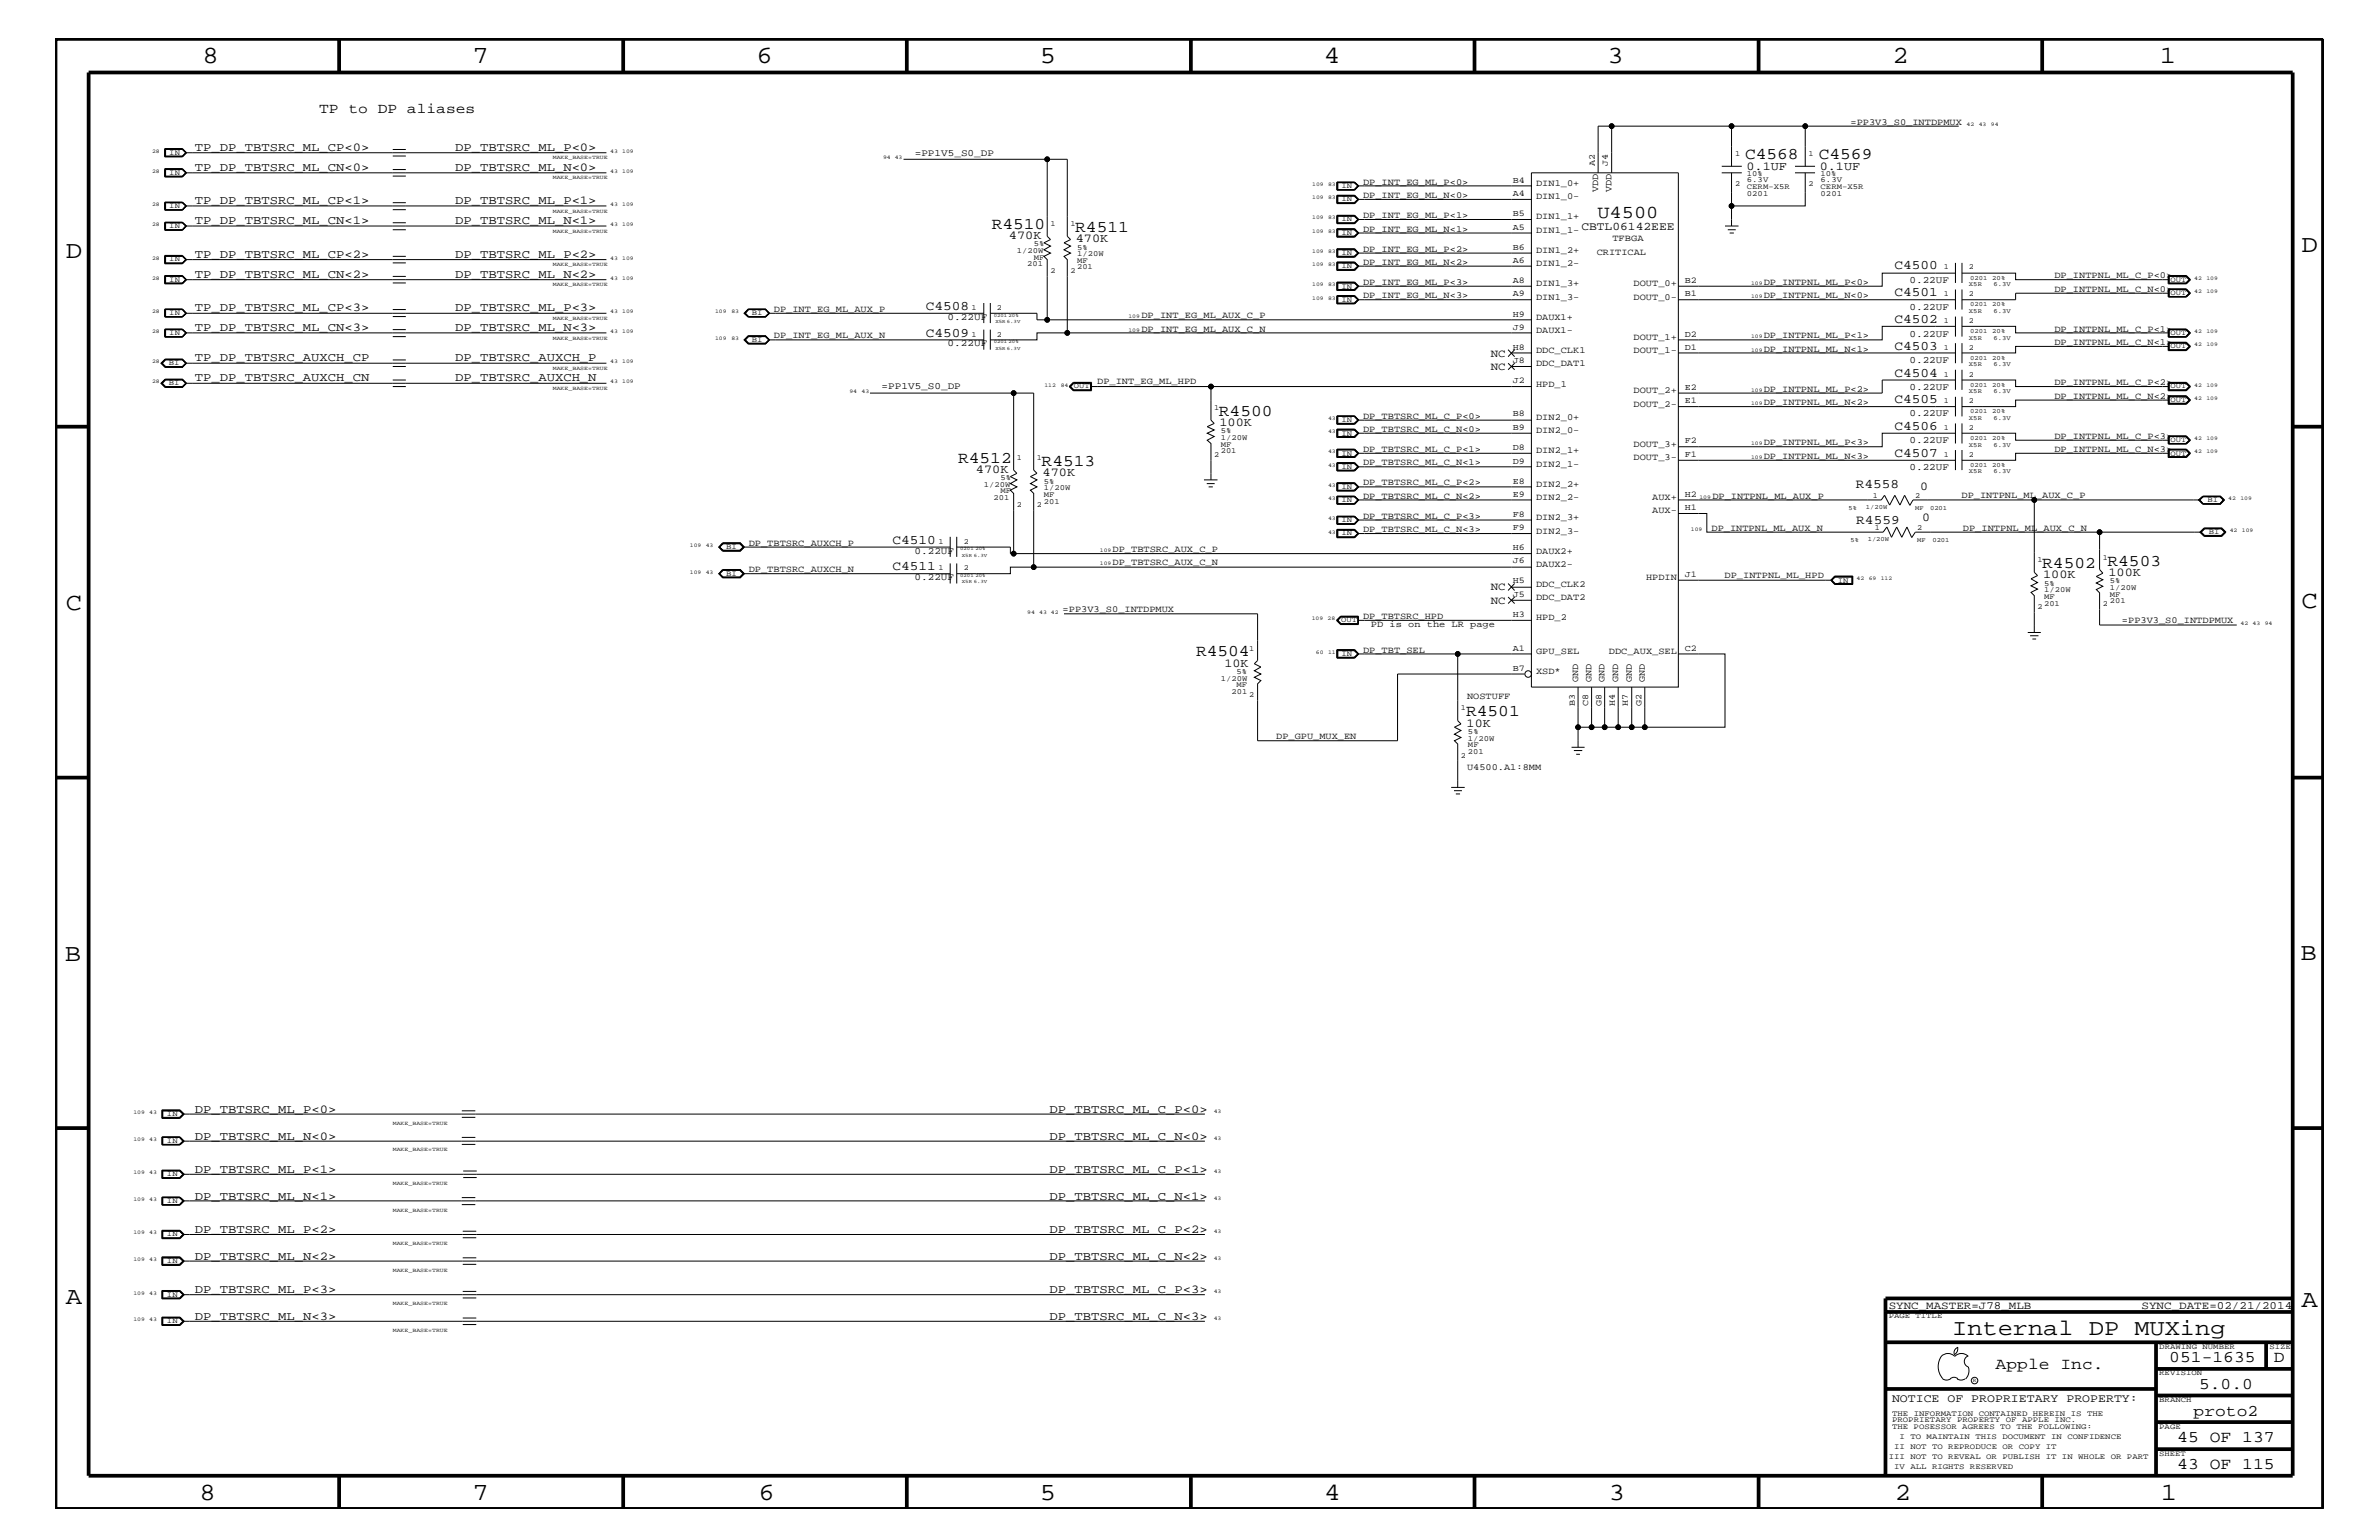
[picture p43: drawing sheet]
<svg xmlns="http://www.w3.org/2000/svg" width="432mm" height="279mm" viewBox="0 0 432 279" stroke-linecap="round" stroke-linejoin="round" font-family="sans-serif">
<defs><g id="words">
<g font-size="4.5">
<text x="36.7" y="11.5">8</text>
<text x="85.8" y="11.5">7</text>
<text x="137.3" y="11.5">6</text>
<text x="188.7" y="11.5">5</text>
<text x="240.3" y="11.5">4</text>
<text x="291.8" y="11.5">3</text>
<text x="343.5" y="11.5">2</text>
<text x="392" y="11.5">1</text>
<text x="11.9" y="46.8">D</text>
<text x="417.7" y="45.7">D</text>
<text x="11.9" y="110.6">C</text>
<text x="417.7" y="110.3">C</text>
<text x="11.8" y="174.3">B</text>
<text x="417.6" y="174.2">B</text>
<text x="11.9" y="236.7">A</text>
<text x="417.7" y="237.1">A</text>
<text x="36.2" y="272.1">8</text>
<text x="85.8" y="272.1">7</text>
<text x="137.7" y="272.1">6</text>
<text x="188.7" y="272.1">5</text>
<text x="240.4" y="272.1">4</text>
<text x="292" y="272.1">3</text>
<text x="343.9" y="272.1">2</text>
<text x="392.2" y="272.1">1</text>
</g>
<text font-size="4.1" x="354.3" y="242.3">Internal DP MUXing</text>
<text font-size="3.3" x="289.9" y="39.6">U4500</text>
<g font-size="3">
<text x="316.7" y="28.9">C4568</text>
<text x="330.1" y="28.9">C4569</text>
<text x="180" y="41.5">R4510</text>
<text x="195.2" y="42.1">R4511</text>
<text x="221.2" y="75.5">R4500</text>
<text x="173.9" y="83.9">R4512</text>
<text x="189.1" y="84.5">R4513</text>
<text x="370.7" y="103.1">R4502</text>
<text x="382.5" y="102.6">R4503</text>
<text x="217.1" y="119.1">R4504</text>
<text x="266.1" y="130">R4501</text>
<text x="362.2" y="248.4">Apple Inc.</text>
<text x="393.7" y="247.1">051-1635</text>
<text x="399.2" y="252">5.0.0</text>
<text x="412.7" y="247.1">D</text>
<text x="398.1" y="256.8">proto2</text>
<text x="395.2" y="261.6">45 OF 137</text>
<text x="395.2" y="266.6">43 OF 115</text>
</g>
<text font-size="2.6" x="57.9" y="20.4">TP to DP aliases</text>
<g font-size="2.4">
<text x="343.9" y="48.9">C4500</text>
<text x="343.9" y="53.8">C4501</text>
<text x="168" y="56.2">C4508</text>
<text x="343.9" y="58.6">C4502</text>
<text x="168" y="61.1">C4509</text>
<text x="343.9" y="63.4">C4503</text>
<text x="343.9" y="68.4">C4504</text>
<text x="343.9" y="73.2">C4505</text>
<text x="343.9" y="78">C4506</text>
<text x="343.9" y="82.8">C4507</text>
<text x="336.8" y="88.6">R4558</text>
<text x="336.9" y="95.1">R4559</text>
<text x="162" y="98.7">C4510</text>
<text x="162" y="103.5">C4511</text>
</g>
<g font-size="2.2">
<text x="35.4" y="27.4">TP_DP_TBTSRC_ML_CP&lt;0&gt;</text>
<text x="82.6" y="27.4">DP_TBTSRC_ML_P&lt;0&gt;</text>
<text x="35.4" y="31">TP_DP_TBTSRC_ML_CN&lt;0&gt;</text>
<text x="82.6" y="31">DP_TBTSRC_ML_N&lt;0&gt;</text>
<text x="317" y="30.8">0.1UF</text>
<text x="330.3" y="30.8">0.1UF</text>
<text x="35.4" y="40.7">TP_DP_TBTSRC_ML_CN&lt;1&gt;</text>
<text x="35.4" y="37">TP_DP_TBTSRC_ML_CP&lt;1&gt;</text>
<text x="82.6" y="37">DP_TBTSRC_ML_P&lt;1&gt;</text>
<text x="82.6" y="40.7">DP_TBTSRC_ML_N&lt;1&gt;</text>
<text x="35.4" y="46.8">TP_DP_TBTSRC_ML_CP&lt;2&gt;</text>
<text x="82.6" y="46.8">DP_TBTSRC_ML_P&lt;2&gt;</text>
<text x="183.1" y="43.4">470K</text>
<text x="195.2" y="44">470K</text>
<text x="35.4" y="50.4">TP_DP_TBTSRC_ML_CN&lt;2&gt;</text>
<text x="82.6" y="50.4">DP_TBTSRC_ML_N&lt;2&gt;</text>
<text x="35.4" y="56.4">TP_DP_TBTSRC_ML_CP&lt;3&gt;</text>
<text x="82.6" y="56.4">DP_TBTSRC_ML_P&lt;3&gt;</text>
<text x="35.4" y="60.1">TP_DP_TBTSRC_ML_CN&lt;3&gt;</text>
<text x="35.4" y="65.6">TP_DP_TBTSRC_AUXCH_CP</text>
<text x="82.6" y="60.1">DP_TBTSRC_ML_N&lt;3&gt;</text>
<text x="82.6" y="65.6">DP_TBTSRC_AUXCH_P</text>
<text x="35.4" y="69.2">TP_DP_TBTSRC_AUXCH_CN</text>
<text x="82.6" y="69.2">DP_TBTSRC_AUXCH_N</text>
<text x="221.3" y="77.3">100K</text>
<text x="177.1" y="85.8">470K</text>
<text x="189.2" y="86.4">470K</text>
<text x="348.5" y="88.8">0</text>
<text x="348.9" y="94.6">0</text>
<text x="370.8" y="104.9">100K</text>
<text x="382.7" y="104.4">100K</text>
<text x="222.2" y="120.9">10K</text>
<text x="266.2" y="131.9">10K</text>
<text x="35.4" y="201.9">DP_TBTSRC_ML_P&lt;0&gt;</text>
<text x="190.5" y="201.9">DP_TBTSRC_ML_C_P&lt;0&gt;</text>
<text x="35.4" y="206.8">DP_TBTSRC_ML_N&lt;0&gt;</text>
<text x="190.5" y="206.8">DP_TBTSRC_ML_C_N&lt;0&gt;</text>
<text x="35.4" y="212.8">DP_TBTSRC_ML_P&lt;1&gt;</text>
<text x="190.5" y="212.8">DP_TBTSRC_ML_C_P&lt;1&gt;</text>
<text x="35.4" y="217.7">DP_TBTSRC_ML_N&lt;1&gt;</text>
<text x="190.5" y="217.7">DP_TBTSRC_ML_C_N&lt;1&gt;</text>
<text x="35.4" y="223.7">DP_TBTSRC_ML_P&lt;2&gt;</text>
<text x="190.5" y="223.7">DP_TBTSRC_ML_C_P&lt;2&gt;</text>
<text x="35.4" y="228.5">DP_TBTSRC_ML_N&lt;2&gt;</text>
<text x="190.5" y="228.5">DP_TBTSRC_ML_C_N&lt;2&gt;</text>
<text x="35.4" y="239.5">DP_TBTSRC_ML_N&lt;3&gt;</text>
<text x="35.4" y="234.6">DP_TBTSRC_ML_P&lt;3&gt;</text>
<text x="190.5" y="239.5">DP_TBTSRC_ML_C_N&lt;3&gt;</text>
<text x="190.5" y="234.6">DP_TBTSRC_ML_C_P&lt;3&gt;</text>
</g>
<g font-size="2.1">
<text x="287" y="41.7">CBTL06142EEE</text>
<text x="343.4" y="254.4">NOTICE OF PROPRIETARY PROPERTY:</text>
</g>
<g font-size="2">
<text x="270.6" y="64.7">NC</text>
<text x="270.6" y="67.1">NC</text>
<text x="270.6" y="107.1">NC</text>
<text x="270.6" y="109.5">NC</text>
<text x="342.8" y="237.4">SYNC_MASTER=J78_MLB</text>
<text x="388.7" y="237.4">SYNC_DATE=02/21/2014</text>
</g>
<g font-size="1.8">
<text x="166" y="28.2">=PP1V5_S0_DP</text>
<text x="346.6" y="51.3">0.22UF</text>
<text x="172" y="58">0.22UF</text>
<text x="346.6" y="56.2">0.22UF</text>
<text x="172" y="62.9">0.22UF</text>
<text x="346.6" y="61.1">0.22UF</text>
<text x="346.6" y="65.9">0.22UF</text>
<text x="160" y="70.6">=PP1V5_S0_DP</text>
<text x="346.6" y="70.7">0.22UF</text>
<text x="346.6" y="75.6">0.22UF</text>
<text x="346.6" y="80.5">0.22UF</text>
<text x="346.6" y="85.3">0.22UF</text>
<text x="166" y="100.4">0.22UF</text>
<text x="166" y="105.3">0.22UF</text>
</g>
<g font-size="1.7">
<text x="335.9" y="22.6">=PP3V3_S0_INTDPMUX</text>
<text x="247.4" y="35.9">DP_INT_EG_ML_N&lt;0&gt;</text>
<text x="247.4" y="33.6">DP_INT_EG_ML_P&lt;0&gt;</text>
<text x="278.8" y="33.7">DIN1_0+</text>
<text x="290.1" y="34.9" transform="rotate(-90 290.1 34.9)">VDD</text>
<text x="292.5" y="34.9" transform="rotate(-90 292.5 34.9)">VDD</text>
<text x="247.4" y="39.6">DP_INT_EG_ML_P&lt;1&gt;</text>
<text x="278.8" y="39.8">DIN1_1+</text>
<text x="278.8" y="36.2">DIN1_0-</text>
<text x="247.4" y="45.7">DP_INT_EG_ML_P&lt;2&gt;</text>
<text x="247.4" y="42">DP_INT_EG_ML_N&lt;1&gt;</text>
<text x="278.8" y="45.9">DIN1_2+</text>
<text x="278.8" y="42.3">DIN1_1-</text>
<text x="289.8" y="46.3">CRITICAL</text>
<text x="292.7" y="43.8">TFBGA</text>
<text x="247.4" y="51.7">DP_INT_EG_ML_P&lt;3&gt;</text>
<text x="247.4" y="48">DP_INT_EG_ML_N&lt;2&gt;</text>
<text x="278.8" y="51.9">DIN1_3+</text>
<text x="278.8" y="48.3">DIN1_2-</text>
<text x="296.5" y="51.9">DOUT_0+</text>
<text x="320.1" y="51.7">DP_INTPNL_ML_P&lt;0&gt;</text>
<text x="372.9" y="50.5">DP_INTPNL_ML_C_P&lt;0&gt;</text>
<text x="372.9" y="52.9">DP_INTPNL_ML_C_N&lt;0&gt;</text>
<text x="140.5" y="56.6">DP_INT_EG_ML_AUX_P</text>
<text x="207.2" y="57.8">DP_INT_EG_ML_AUX_C_P</text>
<text x="247.4" y="54.1">DP_INT_EG_ML_N&lt;3&gt;</text>
<text x="278.8" y="54.4">DIN1_3-</text>
<text x="278.8" y="58">DAUX1+</text>
<text x="296.5" y="54.4">DOUT_0-</text>
<text x="320.1" y="54.1">DP_INTPNL_ML_N&lt;0&gt;</text>
<text x="140.5" y="61.4">DP_INT_EG_ML_AUX_N</text>
<text x="207.2" y="60.2">DP_INT_EG_ML_AUX_C_N</text>
<text x="278.8" y="60.4">DAUX1-</text>
<text x="278.8" y="64">DDC_CLK1</text>
<text x="296.5" y="61.7">DOUT_1+</text>
<text x="296.5" y="64">DOUT_1-</text>
<text x="320.1" y="61.4">DP_INTPNL_ML_P&lt;1&gt;</text>
<text x="320.1" y="63.9">DP_INTPNL_ML_N&lt;1&gt;</text>
<text x="372.9" y="62.6">DP_INTPNL_ML_C_N&lt;1&gt;</text>
<text x="372.9" y="60.2">DP_INTPNL_ML_C_P&lt;1&gt;</text>
<text x="199.1" y="69.6">DP_INT_EG_ML_HPD</text>
<text x="278.8" y="66.5">DDC_DAT1</text>
<text x="278.8" y="70.1">HPD_1</text>
<text x="296.5" y="71.3">DOUT_2+</text>
<text x="320.1" y="71.1">DP_INTPNL_ML_P&lt;2&gt;</text>
<text x="372.9" y="69.9">DP_INTPNL_ML_C_P&lt;2&gt;</text>
<text x="247.4" y="76">DP_TBTSRC_ML_C_P&lt;0&gt;</text>
<text x="278.8" y="76.2">DIN2_0+</text>
<text x="296.5" y="73.8">DOUT_2-</text>
<text x="320.1" y="73.5">DP_INTPNL_ML_N&lt;2&gt;</text>
<text x="372.9" y="72.3">DP_INTPNL_ML_C_N&lt;2&gt;</text>
<text x="247.4" y="78.3">DP_TBTSRC_ML_C_N&lt;0&gt;</text>
<text x="247.4" y="82">DP_TBTSRC_ML_C_P&lt;1&gt;</text>
<text x="278.8" y="78.6">DIN2_0-</text>
<text x="278.8" y="82.2">DIN2_1+</text>
<text x="296.5" y="83.5">DOUT_3-</text>
<text x="296.5" y="81.1">DOUT_3+</text>
<text x="320.1" y="83.3">DP_INTPNL_ML_N&lt;3&gt;</text>
<text x="320.1" y="80.8">DP_INTPNL_ML_P&lt;3&gt;</text>
<text x="372.9" y="82">DP_INTPNL_ML_C_N&lt;3&gt;</text>
<text x="372.9" y="79.6">DP_INTPNL_ML_C_P&lt;3&gt;</text>
<text x="247.4" y="84.4">DP_TBTSRC_ML_C_N&lt;1&gt;</text>
<text x="247.4" y="88.1">DP_TBTSRC_ML_C_P&lt;2&gt;</text>
<text x="278.8" y="88.3">DIN2_2+</text>
<text x="278.8" y="84.7">DIN2_1-</text>
<text x="247.4" y="94.2">DP_TBTSRC_ML_C_P&lt;3&gt;</text>
<text x="247.4" y="90.5">DP_TBTSRC_ML_C_N&lt;2&gt;</text>
<text x="278.8" y="94.3">DIN2_3+</text>
<text x="278.8" y="90.7">DIN2_2-</text>
<text x="299.9" y="90.7">AUX+</text>
<text x="299.9" y="93.2">AUX-</text>
<text x="310.8" y="90.5">DP_INTPNL_ML_AUX_P</text>
<text x="356" y="90.4">DP_INTPNL_ML_AUX_C_P</text>
<text x="135.9" y="99">DP_TBTSRC_AUXCH_P</text>
<text x="201.9" y="100.1">DP_TBTSRC_AUX_C_P</text>
<text x="247.4" y="96.5">DP_TBTSRC_ML_C_N&lt;3&gt;</text>
<text x="278.8" y="100.4">DAUX2+</text>
<text x="278.8" y="96.8">DIN2_3-</text>
<text x="310.6" y="96.3">DP_INTPNL_ML_AUX_N</text>
<text x="356.3" y="96.3">DP_INTPNL_ML_AUX_C_N</text>
<text x="135.9" y="103.8">DP_TBTSRC_AUXCH_N</text>
<text x="201.9" y="102.5">DP_TBTSRC_AUX_C_N</text>
<text x="278.8" y="106.5">DDC_CLK2</text>
<text x="278.8" y="102.9">DAUX2-</text>
<text x="298.8" y="105.3">HPDIN</text>
<text x="313" y="104.9">DP_INTPNL_ML_HPD</text>
<text x="192.9" y="111.1">=PP3V3_S0_INTDPMUX</text>
<text x="247.4" y="112.3">DP_TBTSRC_HPD</text>
<text x="248.8" y="113.7">PD is on the LR page</text>
<text x="278.8" y="112.6">HPD_2</text>
<text x="278.8" y="108.9">DDC_DAT2</text>
<text x="385.1" y="113.1">=PP3V3_S0_INTDPMUX</text>
<text x="247.4" y="118.4">DP_TBT_SEL</text>
<text x="278.8" y="118.6">GPU_SEL</text>
<text x="292" y="118.6">DDC_AUX_SEL</text>
<text x="278.8" y="122.3">XSD*</text>
<text x="286.4" y="123.8" transform="rotate(-90 286.4 123.8)">GND</text>
<text x="288.9" y="123.8" transform="rotate(-90 288.9 123.8)">GND</text>
<text x="291.3" y="123.8" transform="rotate(-90 291.3 123.8)">GND</text>
<text x="293.7" y="123.8" transform="rotate(-90 293.7 123.8)">GND</text>
<text x="296.2" y="123.8" transform="rotate(-90 296.2 123.8)">GND</text>
<text x="298.5" y="123.8" transform="rotate(-90 298.5 123.8)">GND</text>
<text x="266.3" y="126.9">NOSTUFF</text>
<text x="231.6" y="134.1">DP_GPU_MUX_EN</text>
<text x="266.3" y="139.6">U4500.A1:8MM</text>
</g>
<g font-size="1.6">
<text x="274.6" y="35.6">A4</text>
<text x="274.6" y="33.1">B4</text>
<text x="289.5" y="30.2" transform="rotate(-90 289.5 30.2)">A2</text>
<text x="291.8" y="30.2" transform="rotate(-90 291.8 30.2)">J4</text>
<text x="274.6" y="41.7">A5</text>
<text x="274.6" y="39.2">B5</text>
<text x="274.6" y="45.3">B6</text>
<text x="274.6" y="47.7">A6</text>
<text x="274.6" y="53.8">A9</text>
<text x="274.6" y="51.3">A8</text>
<text x="305.8" y="53.8">B1</text>
<text x="305.8" y="51.3">B2</text>
<text x="274.6" y="59.8">J9</text>
<text x="274.6" y="57.4">H9</text>
<text x="274.6" y="65.9">J8</text>
<text x="274.6" y="63.4">H8</text>
<text x="305.8" y="63.4">D1</text>
<text x="305.8" y="61.1">D2</text>
<text x="274.6" y="69.5">J2</text>
<text x="305.8" y="70.7">E2</text>
<text x="274.6" y="75.6">B8</text>
<text x="305.8" y="73.2">E1</text>
<text x="274.6" y="78">B9</text>
<text x="274.6" y="81.6">D8</text>
<text x="305.8" y="82.8">F1</text>
<text x="305.8" y="80.5">F2</text>
<text x="274.6" y="87.7">E8</text>
<text x="274.6" y="84.1">D9</text>
<text x="274.6" y="93.8">F8</text>
<text x="274.6" y="90.1">E9</text>
<text x="305.8" y="92.6">H1</text>
<text x="305.8" y="90.1">H2</text>
<text x="274.6" y="99.9">H6</text>
<text x="274.6" y="96.2">F9</text>
<text x="274.6" y="105.9">H5</text>
<text x="274.6" y="102.2">J6</text>
<text x="305.8" y="104.7">J1</text>
<text x="274.6" y="112">H3</text>
<text x="274.6" y="108.3">J5</text>
<text x="274.6" y="118.1">A1</text>
<text x="305.8" y="118.1">C2</text>
<text x="274.6" y="121.7">B7</text>
<text x="285.8" y="128.1" transform="rotate(-90 285.8 128.1)">B3</text>
<text x="288.3" y="128.1" transform="rotate(-90 288.3 128.1)">C8</text>
<text x="290.7" y="128.1" transform="rotate(-90 290.7 128.1)">G8</text>
<text x="293.1" y="128.1" transform="rotate(-90 293.1 128.1)">H4</text>
<text x="295.5" y="128.1" transform="rotate(-90 295.5 128.1)">H7</text>
<text x="297.9" y="128.1" transform="rotate(-90 297.9 128.1)">G2</text>
</g>
<g font-size="1.4">
<text x="30.7" y="28.1">IN</text>
<text x="315" y="28.3">1</text>
<text x="328.3" y="28.3">1</text>
<text x="30.7" y="31.7">IN</text>
<text x="243.5" y="34.1">IN</text>
<text x="315" y="33.7">2</text>
<text x="317.1" y="31.9">10%</text>
<text x="317.1" y="35.5">0201</text>
<text x="317.1" y="33">6.3V</text>
<text x="317.1" y="34.2">CERM-X5R</text>
<text x="328.3" y="33.7">2</text>
<text x="330.5" y="31.9">10%</text>
<text x="330.5" y="35.5">0201</text>
<text x="330.5" y="34.2">CERM-X5R</text>
<text x="330.5" y="33">6.3V</text>
<text x="30.7" y="37.8">IN</text>
<text x="30.7" y="41.4">IN</text>
<text x="190.7" y="41">1</text>
<text x="194.3" y="41">1</text>
<text x="243.5" y="36.5">IN</text>
<text x="243.5" y="40.2">IN</text>
<text x="30.7" y="47.4">IN</text>
<text x="184.6" y="45.9">1/20W</text>
<text x="187.6" y="47.1">MF</text>
<text x="187.6" y="44.6">5%</text>
<text x="195.5" y="46.5">1/20W</text>
<text x="195.5" y="45.3">5%</text>
<text x="195.5" y="47.7">MF</text>
<text x="243.5" y="42.6">IN</text>
<text x="243.5" y="46.3">IN</text>
<text x="30.7" y="51.1">IN</text>
<text x="186.4" y="48.3">201</text>
<text x="190.7" y="49.6">2</text>
<text x="194.3" y="49.6">2</text>
<text x="195.5" y="48.9">201</text>
<text x="243.5" y="48.7">IN</text>
<text x="243.5" y="52.4">IN</text>
<text x="352.8" y="48.9">1</text>
<text x="352.8" y="53.8">1</text>
<text x="357.4" y="48.9">2</text>
<text x="357.4" y="53.8">2</text>
<text x="394" y="51.1">OUT</text>
<text x="394" y="53.5">OUT</text>
<text x="30.7" y="57.2">IN</text>
<text x="136.5" y="57.2">BI</text>
<text x="176.4" y="56.2">1</text>
<text x="180.9" y="56.2">2</text>
<text x="243.5" y="54.7">IN</text>
<text x="352.8" y="58.6">1</text>
<text x="357.4" y="58.6">2</text>
<text x="30.7" y="60.8">IN</text>
<text x="136.5" y="62">BI</text>
<text x="176.4" y="61.1">1</text>
<text x="180.9" y="61.1">2</text>
<text x="352.8" y="63.4">1</text>
<text x="357.4" y="63.4">2</text>
<text x="394" y="60.8">OUT</text>
<text x="394" y="63.2">OUT</text>
<text x="30.6" y="66.2">BI</text>
<text x="30.6" y="69.9">BI</text>
<text x="194.9" y="70.5">OUT</text>
<text x="352.8" y="68.4">1</text>
<text x="357.4" y="68.4">2</text>
<text x="394" y="70.5">OUT</text>
<text x="220.4" y="74.4">1</text>
<text x="243.5" y="76.6">IN</text>
<text x="352.8" y="73.2">1</text>
<text x="357.4" y="73.2">2</text>
<text x="394" y="72.9">OUT</text>
<text x="184.6" y="83.5">1</text>
<text x="188.2" y="83.5">1</text>
<text x="220.4" y="82.8">2</text>
<text x="221.6" y="82.2">201</text>
<text x="221.6" y="81.1">MF</text>
<text x="221.6" y="79.9">1/20W</text>
<text x="221.6" y="78.6">5%</text>
<text x="243.5" y="79">IN</text>
<text x="243.5" y="82.7">IN</text>
<text x="352.8" y="78">1</text>
<text x="352.8" y="82.8">1</text>
<text x="357.4" y="78">2</text>
<text x="357.4" y="82.8">2</text>
<text x="394" y="80.2">OUT</text>
<text x="394" y="82.7">OUT</text>
<text x="178.6" y="88.3">1/20W</text>
<text x="181.6" y="87.1">5%</text>
<text x="181.6" y="89.5">MF</text>
<text x="189.5" y="88.9">1/20W</text>
<text x="189.5" y="87.7">5%</text>
<text x="243.5" y="85">IN</text>
<text x="243.5" y="88.7">IN</text>
<text x="180.3" y="90.7">201</text>
<text x="184.6" y="92">2</text>
<text x="188.2" y="92">2</text>
<text x="189.5" y="91.4">201</text>
<text x="189.5" y="90.1">MF</text>
<text x="243.5" y="91.1">IN</text>
<text x="243.5" y="94.8">IN</text>
<text x="339.9" y="90.4">1</text>
<text x="347.6" y="90.4">2</text>
<text x="400.6" y="91.1">BI</text>
<text x="131.8" y="99.6">BI</text>
<text x="170.3" y="98.7">1</text>
<text x="174.9" y="98.7">2</text>
<text x="243.5" y="97.1">IN</text>
<text x="340.3" y="96.2">1</text>
<text x="348" y="96.2">2</text>
<text x="381.7" y="101.5">1</text>
<text x="400.9" y="96.9">BI</text>
<text x="131.8" y="104.4">BI</text>
<text x="170.3" y="103.5">1</text>
<text x="174.9" y="103.5">2</text>
<text x="333.6" y="105.7">IN</text>
<text x="369.8" y="102.1">1</text>
<text x="371" y="106.3">5%</text>
<text x="371" y="107.5">1/20W</text>
<text x="382.9" y="105.8">5%</text>
<text x="382.9" y="107">1/20W</text>
<text x="243.4" y="112.9">OUT</text>
<text x="369.8" y="110.5">2</text>
<text x="371" y="109.9">201</text>
<text x="371" y="108.7">MF</text>
<text x="381.7" y="110">2</text>
<text x="382.9" y="108.2">MF</text>
<text x="382.9" y="109.4">201</text>
<text x="226.7" y="118.1">1</text>
<text x="243.5" y="119">IN</text>
<text x="221.6" y="123.5">1/20W</text>
<text x="223.5" y="125.9">201</text>
<text x="224.5" y="124.7">MF</text>
<text x="224.5" y="122.3">5%</text>
<text x="226.7" y="126.5">2</text>
<text x="265.2" y="128.9">1</text>
<text x="265.2" y="137.4">2</text>
<text x="266.4" y="136.8">201</text>
<text x="266.4" y="134.4">1/20W</text>
<text x="266.4" y="133.2">5%</text>
<text x="266.4" y="135.6">MF</text>
<text x="30.3" y="202.6">IN</text>
<text x="30.3" y="207.4">IN</text>
<text x="30.3" y="213.4">IN</text>
<text x="30.3" y="218.3">IN</text>
<text x="30.3" y="224.3">IN</text>
<text x="30.3" y="229.2">IN</text>
<text x="30.3" y="235.2">IN</text>
<text x="342.8" y="239.2">PAGE TITLE</text>
<text x="30.3" y="240.1">IN</text>
<text x="391.9" y="244.7">DRAWING NUMBER</text>
<text x="411.9" y="244.7">SIZE</text>
<text x="391.9" y="249.5">REVISION</text>
<text x="343.4" y="256.8">THE INFORMATION CONTAINED HEREIN IS THE</text>
<text x="391.9" y="254.4">BRANCH</text>
<text x="343.4" y="258">PROPRIETARY PROPERTY OF APPLE INC.</text>
<text x="343.4" y="259.3">THE POSESSOR AGREES TO THE FOLLOWING:</text>
<text x="343.8" y="262.9">II NOT TO REPRODUCE OR COPY IT</text>
<text x="344.8" y="261.1">I TO MAINTAIN THIS DOCUMENT IN CONFIDENCE</text>
<text x="391.9" y="259.3">PAGE</text>
<text x="342.8" y="264.7">III NOT TO REVEAL OR PUBLISH IT IN WHOLE OR PART</text>
<text x="343.8" y="266.6">IV ALL RIGHTS RESERVED</text>
<text x="391.9" y="264.1">SHEET</text>
</g>
<g font-size="1.2">
<text x="357.4" y="51.9">X5R</text>
<text x="357.6" y="50.7">0201</text>
<text x="361.6" y="50.7">20%</text>
<text x="361.8" y="51.9">6.3V</text>
<text x="357.4" y="56.8">X5R</text>
<text x="357.6" y="55.6">0201</text>
<text x="361.6" y="55.6">20%</text>
<text x="361.8" y="56.8">6.3V</text>
<text x="357.4" y="61.7">X5R</text>
<text x="357.6" y="60.4">0201</text>
<text x="357.6" y="65.3">0201</text>
<text x="361.6" y="60.4">20%</text>
<text x="361.6" y="65.3">20%</text>
<text x="361.8" y="61.7">6.3V</text>
<text x="357.4" y="66.5">X5R</text>
<text x="357.4" y="71.3">X5R</text>
<text x="357.6" y="70.1">0201</text>
<text x="361.6" y="70.1">20%</text>
<text x="361.8" y="66.5">6.3V</text>
<text x="361.8" y="71.3">6.3V</text>
<text x="357.4" y="76.2">X5R</text>
<text x="357.6" y="75">0201</text>
<text x="361.6" y="75">20%</text>
<text x="361.8" y="76.2">6.3V</text>
<text x="357.4" y="81.1">X5R</text>
<text x="357.6" y="79.9">0201</text>
<text x="361.6" y="79.9">20%</text>
<text x="361.8" y="81.1">6.3V</text>
<text x="357.4" y="85.9">X5R</text>
<text x="357.6" y="84.7">0201</text>
<text x="361.6" y="84.7">20%</text>
<text x="361.8" y="85.9">6.3V</text>
<text x="335.5" y="92.6">5%</text>
<text x="338.7" y="92.4">1/20W</text>
<text x="347.6" y="92.6">MF</text>
<text x="350.3" y="92.6">0201</text>
<text x="335.9" y="98.4">5%</text>
<text x="339" y="98.2">1/20W</text>
<text x="348" y="98.4">MF</text>
<text x="350.7" y="98.4">0201</text>
</g>
<g font-size="1">
<text x="357" y="22.9">42</text>
<text x="359.2" y="22.9">43</text>
<text x="361.4" y="22.9">94</text>
<text x="27.6" y="27.7">28</text>
<text x="100.3" y="28.9">MAKE_BASE=TRUE</text>
<text x="110.7" y="27.7">43</text>
<text x="112.9" y="27.7">109</text>
<text x="160.3" y="28.9">94 43</text>
<text x="27.6" y="31.4">28</text>
<text x="100.3" y="32.5">MAKE_BASE=TRUE</text>
<text x="110.7" y="31.4">43</text>
<text x="112.9" y="31.4">109</text>
<text x="238.2" y="33.7">109</text>
<text x="241" y="33.7">83</text>
<text x="27.6" y="37.4">28</text>
<text x="27.6" y="41">28</text>
<text x="100.3" y="38.6">MAKE_BASE=TRUE</text>
<text x="110.7" y="37.4">43</text>
<text x="110.7" y="41">43</text>
<text x="112.9" y="37.4">109</text>
<text x="112.9" y="41">109</text>
<text x="238.2" y="36.2">109</text>
<text x="238.2" y="39.8">109</text>
<text x="241" y="36.2">83</text>
<text x="241" y="39.8">83</text>
<text x="27.6" y="47.1">28</text>
<text x="100.3" y="42.3">MAKE_BASE=TRUE</text>
<text x="110.7" y="47.1">43</text>
<text x="112.9" y="47.1">109</text>
<text x="238.2" y="42.3">109</text>
<text x="238.2" y="45.9">109</text>
<text x="241" y="42.3">83</text>
<text x="241" y="45.9">83</text>
<text x="27.6" y="50.7">28</text>
<text x="100.3" y="48.3">MAKE_BASE=TRUE</text>
<text x="100.3" y="51.9">MAKE_BASE=TRUE</text>
<text x="110.7" y="50.7">43</text>
<text x="112.9" y="50.7">109</text>
<text x="238.2" y="48.3">109</text>
<text x="238.2" y="51.9">109</text>
<text x="241" y="48.3">83</text>
<text x="241" y="51.9">83</text>
<text x="317.8" y="51.7">109</text>
<text x="398.3" y="50.7">42</text>
<text x="398.3" y="53.2">42</text>
<text x="400.5" y="50.7">109</text>
<text x="400.5" y="53.2">109</text>
<text x="27.6" y="56.8">28</text>
<text x="100.3" y="58">MAKE_BASE=TRUE</text>
<text x="110.7" y="56.8">43</text>
<text x="112.9" y="56.8">109</text>
<text x="129.8" y="56.8">109</text>
<text x="132.8" y="56.8">83</text>
<text x="204.8" y="57.8">109</text>
<text x="238.2" y="54.4">109</text>
<text x="241" y="54.4">83</text>
<text x="317.8" y="54.1">109</text>
<text x="27.6" y="60.4">28</text>
<text x="27.6" y="65.9">28</text>
<text x="100.3" y="61.7">MAKE_BASE=TRUE</text>
<text x="110.7" y="60.4">43</text>
<text x="110.7" y="65.9">43</text>
<text x="112.9" y="60.4">109</text>
<text x="112.9" y="65.9">109</text>
<text x="129.8" y="61.7">109</text>
<text x="132.8" y="61.7">83</text>
<text x="204.8" y="60.2">109</text>
<text x="317.8" y="63.9">109</text>
<text x="317.8" y="61.4">109</text>
<text x="398.3" y="60.4">42</text>
<text x="398.3" y="62.9">42</text>
<text x="400.5" y="60.4">109</text>
<text x="400.5" y="62.9">109</text>
<text x="27.6" y="69.5">28</text>
<text x="100.3" y="67.1">MAKE_BASE=TRUE</text>
<text x="100.3" y="70.7">MAKE_BASE=TRUE</text>
<text x="110.7" y="69.5">43</text>
<text x="112.9" y="69.5">109</text>
<text x="154.2" y="71.3">94</text>
<text x="156.4" y="71.3">43</text>
<text x="189.6" y="70.1">112</text>
<text x="192.5" y="70.1">84</text>
<text x="317.8" y="71.1">109</text>
<text x="398.3" y="70.1">42</text>
<text x="400.5" y="70.1">109</text>
<text x="241" y="76.2">43</text>
<text x="317.8" y="73.5">109</text>
<text x="398.3" y="72.6">42</text>
<text x="400.5" y="72.6">109</text>
<text x="241" y="78.6">43</text>
<text x="241" y="82.2">43</text>
<text x="317.8" y="80.8">109</text>
<text x="317.8" y="83.3">109</text>
<text x="398.3" y="79.9">42</text>
<text x="398.3" y="82.2">42</text>
<text x="400.5" y="79.9">109</text>
<text x="400.5" y="82.2">109</text>
<text x="241" y="84.7">43</text>
<text x="241" y="88.3">43</text>
<text x="241" y="90.7">43</text>
<text x="241" y="94.3">43</text>
<text x="308.4" y="90.5">109</text>
<text x="404.5" y="90.7">42</text>
<text x="406.7" y="90.7">109</text>
<text x="125.2" y="99.3">109</text>
<text x="128.1" y="99.3">43</text>
<text x="199.6" y="100.1">109</text>
<text x="241" y="96.8">43</text>
<text x="306.9" y="96.3">109</text>
<text x="404.7" y="96.5">42</text>
<text x="406.9" y="96.5">109</text>
<text x="125.2" y="104.1">109</text>
<text x="128.1" y="104.1">43</text>
<text x="199.6" y="102.5">109</text>
<text x="337" y="105.3">42</text>
<text x="339.2" y="105.3">69</text>
<text x="341.4" y="105.3">112</text>
<text x="186.4" y="111.4">94</text>
<text x="188.6" y="111.4">43 42</text>
<text x="238.1" y="112.6">109</text>
<text x="241" y="112.6">28</text>
<text x="406.7" y="113.4">42</text>
<text x="408.9" y="113.4">43</text>
<text x="411.1" y="113.4">94</text>
<text x="238.8" y="118.6">60</text>
<text x="241" y="118.6">11</text>
<text x="24.2" y="202.1">109</text>
<text x="27.1" y="202.1">43</text>
<text x="220.3" y="201.9">43</text>
<text x="24.2" y="207">109</text>
<text x="27.1" y="207">43</text>
<text x="71.3" y="204.1">MAKE_BASE=TRUE</text>
<text x="71.3" y="208.9">MAKE_BASE=TRUE</text>
<text x="220.3" y="206.8">43</text>
<text x="24.2" y="213">109</text>
<text x="27.1" y="213">43</text>
<text x="71.3" y="215">MAKE_BASE=TRUE</text>
<text x="220.3" y="212.8">43</text>
<text x="24.2" y="217.9">109</text>
<text x="27.1" y="217.9">43</text>
<text x="71.3" y="219.8">MAKE_BASE=TRUE</text>
<text x="220.3" y="217.7">43</text>
<text x="24.2" y="224">109</text>
<text x="27.1" y="224">43</text>
<text x="71.3" y="225.9">MAKE_BASE=TRUE</text>
<text x="220.3" y="223.7">43</text>
<text x="24.2" y="228.8">109</text>
<text x="27.1" y="228.8">43</text>
<text x="71.3" y="230.7">MAKE_BASE=TRUE</text>
<text x="220.3" y="228.5">43</text>
<text x="24.2" y="239.7">109</text>
<text x="24.2" y="234.9">109</text>
<text x="27.1" y="239.7">43</text>
<text x="27.1" y="234.9">43</text>
<text x="71.3" y="236.8">MAKE_BASE=TRUE</text>
<text x="220.3" y="234.6">43</text>
<text x="220.3" y="239.5">43</text>
<text x="71.3" y="241.7">MAKE_BASE=TRUE</text>
<text x="358.1" y="250.7">R</text>
</g>
<g font-size=".9">
<text x="180.4" y="57.4">0201</text>
<text x="180.7" y="58.6">X5R 6.3V</text>
<text x="183" y="57.4">20%</text>
<text x="180.4" y="62.3">0201</text>
<text x="180.7" y="63.4">X5R 6.3V</text>
<text x="183" y="62.3">20%</text>
<text x="174.3" y="99.9">0201</text>
<text x="174.6" y="101">X5R 6.3V</text>
<text x="177" y="99.9">20%</text>
<text x="174.3" y="104.7">0201</text>
<text x="174.6" y="105.9">X5R 6.3V</text>
<text x="177" y="104.7">20%</text>
</g>
</g></defs>
<g fill="none" stroke="#000" stroke-width=".18">
<path d="M29.9 27h3.2l.8 .7-.8 .8h-3.2zM29.9 30.6h3.2l.8 .8-.8 .7h-3.2zM30 36.8h3.1M30 38h3.1M30 27h3.1l.7 .7-.7 .7h-3.1zM30 30.7h3.1l.7 .7-.7 .6h-3.1zM30 36.7v1.4M30.1 27.1h3l.6 .6-.6 .6h-3zM30.1 30.8h3l.6 .6-.6 .5h-3zM30.1 36.8v1.2M33.1 36.7h-3.2v1.4h3.2M33.1 36.7l.8 .7-.8 .7"/>
<path d="M33.1 36.7l.7 .7M33.1 36.8l.7 .6M33.1 36.8l.6 .6M33.7 37.4l-.6 .6M33.7 31.4h76.4M33.7 27.7h76.4M33.7 37.4h76.4M33.8 37.4l-.7 .6M33.8 37.4l-.7 .7M71.3 36.8h2.4M71.3 28.3h2.4M71.3 27.1h2.4"/>
<path d="M71.3 31.9h2.4M71.3 30.8h2.4M71.3 38h2.4M164 28.9h26.1v14l.6 .6-1.2 .6 1.2 .5-1.2 .7 1.2 .6-1.2 .6 .6 .6v10.9M190.1 28.9h3.6v14l.6 .6-1.2 .6 1.2 .5-1.2 .7 1.2 .6-1.2 .6 .6 .6v13.3h84.3M242.7 35.4h3.2l.7 .8-.7 .7h-3.2zM242.7 39.1h3.2l.7 .7-.7 .8h-3.2zM242.7 36.9h3.2M242.7 35.5h3.2M242.7 39.1h3.2M242.7 33.1h3.2l.6 .6-.6 .7h-3.2zM242.7 35.5v1.4"/>
<path d="M242.7 39.1v1.4M242.8 33.1v1.3M242.8 35.6h3l.7 .6-.7 .6h-3zM242.8 39.2h3l.7 .6-.7 .6h-3zM245.8 33.1l.7 .6M245.9 33h-3.2v1.5h3.2M245.9 33l.7 .7-.7 .8M245.9 33l.6 .7-.6 .8M245.9 35.5l.6 .7-.6 .7M245.9 35.5l.6 .7M245.9 39.1l.6 .7-.6 .7M245.9 39.1l.6 .7"/>
<path d="M246.5 33.7l-.7 .7M246.5 33.7h31.5M246.5 36.2l-.6 .7M246.5 36.2h31.5M246.5 39.8l-.6 .7M246.5 39.8h31.5M278 31.4h26.6v93.3h-26.6zM290.1 31.4v-8.5h2.4v8.5M292.5 22.9h21.8v7.3M312.5 31.4h3.6M312.5 30.2h3.6M314.3 31.4v6h13.4v-6"/>
<path d="M314.3 37.4v3.6M314.3 22.9h41.2M325.8 31.4h3.6M325.8 30.2h3.6M327.7 22.9v7.3M29.9 50h3.2l.8 .7-.8 .8h-3.2zM29.9 46.3h3.2l.8 .8-.8 .8h-3.2zM30 41.7h3.1M30 40.4h3.1M30 50.1h3.1l.7 .6-.7 .7h-3.1zM30 59.8h3.1M30 57.4h3.1"/>
<path d="M30 56.2h3.1M30 40.3v1.5M30 46.4h3.1l.7 .7-.7 .7h-3.1zM30 56.1v1.4M30 59.7v1.5M30.1 46.5h3l.6 .6-.6 .6h-3zM30.1 50.2h3l.6 .5-.6 .6h-3zM30.1 40.4v1.3M30.1 56.2v1.2M30.1 59.8v1.3M33.1 59.7h-3.2v1.5h3.2M33.1 40.3h-3.2v1.5h3.2"/>
<path d="M33.1 56.1h-3.2v1.4h3.2M33.1 40.3l.8 .7-.8 .8M33.1 40.3l.7 .7M33.1 40.4l.7 .6M33.1 40.4l.6 .6M33.1 56.1l.8 .7-.8 .7M33.1 56.1l.7 .7M33.1 56.2l.7 .6M33.1 56.2l.6 .6M33.1 59.7l.8 .7-.8 .8M33.1 59.7l.7 .7M33.1 59.8l.7 .6"/>
<path d="M33.1 59.8l.6 .6M33.7 41l-.6 .7M33.7 56.8l-.6 .6M33.7 41h76.4M33.7 50.7h76.4M33.7 56.8h76.4M33.7 47.1h76.4M33.8 41l-.7 .7M33.8 41l-.7 .8M33.8 56.8l-.7 .6M33.8 56.8l-.7 .7M71.3 41.7h2.4"/>
<path d="M71.3 40.4h2.4M71.3 46.5h2.4M71.3 47.7h2.4M71.3 51.3h2.4M71.3 50.2h2.4M71.3 59.8h2.4M71.3 57.4h2.4M71.3 56.2h2.4M135.8 56.2h3.1l.7 .6-.7 .6h-3.1l-.6-.6zM135.8 56.1h3.1l.7 .7M135.8 56.1h3.1l.8 .7-.8 .7h-3.1M135.8 56.1l-.8 .7 .8 .7"/>
<path d="M135.8 56.1l-.7 .7 .7 .7M139.5 56.8l-.6 .6h-3l-.6-.6 .6-.6h3l.6 .6h39.1M139.6 56.8l-.7 .7h-3.1M178.6 55v3.6M178.6 59.8v3.6M179.7 55v3.6M179.7 59.8v3.6M179.7 56.8h8.5v1.2h89.8M242.7 41.5h3.2l.7 .8-.7 .7h-3.2zM242.7 45.2h3.2l.7 .7-.7 .8h-3.2zM242.7 47.5h3.2l.7 .8-.7 .8h-3.2zM242.7 51.2h3.2l.7 .7-.7 .8h-3.2z"/>
<path d="M242.7 53.6h3.2l.7 .8-.7 .7h-3.2zM242.7 40.5h3.2M242.7 47.6h3.2l.6 .7-.6 .8M242.7 51.3h3.2l.6 .6-.6 .8M242.7 55.1h3.2M242.7 53.7h3.2M242.7 41.6h3.2l.6 .7-.6 .6h-3.2zM242.7 45.2h3.2l.6 .7-.6 .6h-3.2zM242.7 47.7h3.2l.6 .6-.6 .7h-3.2zM242.7 51.3h3.2l.6 .6-.6 .7h-3.2zM242.7 53.7v1.4M242.8 47.7v1.2h3l.7-.6"/>
<path d="M242.8 51.3v1.2h3l.7-.6M242.8 53.8h3l.7 .6-.7 .6h-3zM245.8 47.7l.7 .6M245.8 51.3l.7 .6M245.9 41.5l.6 .8-.6 .7h-3.2M245.9 45.2l.6 .7-.6 .7h-3.2M245.9 53.7l.6 .7-.6 .7M245.9 53.7l.6 .7M246.5 42.3l-.7-.6h-3v1.2M246.5 42.3h31.5M246.5 45.9l-.7-.6h-3v1.2M246.5 42.3l-.7 .6"/>
<path d="M246.5 45.9l-.7 .6M246.5 45.9h31.5M246.5 48.3h31.5M246.5 51.9h31.5M246.5 54.4l-.6 .7M246.5 54.4h31.5M304.6 54.4h50.3M313.1 41h2.5M313.6 41.7h1.4M313.9 42.3h.8M354.9 59.2h-13.3v2.5h-37M354.9 49.6h-13.3v2.3h-37"/>
<path d="M354.9 47.7v3.6M354.9 52.5v3.7M354.9 57.4v3.7M356.1 59.2h9.7v1.2h27.9M356.1 49.6h9.7v1.1h27.9M356.1 47.7v3.6M356.1 52.5v3.7M356.1 57.4v3.7M393.5 50h3.3l.8 .7-.8 .8h-3.3zM393.6 50.1h3.2l.7 .6-.7 .7h-3.2zM393.6 52.4v1.5M393.6 59.7v1.5"/>
<path d="M393.7 50.2h3l.6 .5-.6 .6h-3M393.7 53.2h-27.9v1.2h-9.7M393.7 50.1v1.3M396.7 52.5h-3v1.3h3M396.7 50.1l.7 .6-.7 .7M396.7 59.8h-3v1.3h3M396.7 52.5l.7 .7-.7 .6M396.7 52.5l.6 .7-.6 .6M396.7 59.8l.7 .6-.7 .7M396.7 59.8l.6 .6-.6 .7M396.8 52.4h-3.3v1.5h3.3M396.8 59.7h-3.3v1.5h3.3"/>
<path d="M396.8 52.4l.8 .8-.8 .7M396.8 52.4l.7 .8-.7 .7M396.8 59.7l.8 .7-.8 .8M396.8 59.7l.7 .7-.7 .8M30 65.2h3.1l.7 .7-.7 .7h-3.1M30 65.1h3.1l.8 .8-.8 .8h-3.1l-.8-.8zM30 65.2l-.7 .7 .7 .7M30 65.2l-.6 .7 .6 .7M30 68.9h3.1l.7 .6-.7 .7h-3.1M30 68.8h3.1l.8 .7-.8 .8h-3.1l-.8-.8zM30 68.9l-.7 .6 .7 .7M30 68.9l-.6 .6 .6 .7"/>
<path d="M30 61.1h3.1M33.7 65.9l-.6 .6h-3l-.6-.6 .6-.6h3l.6 .6h76.4M33.7 69.5l-.6 .6h-3l-.6-.6 .6-.6h3l.6 .6h76.4M33.7 60.4l-.6 .7M33.7 60.4h76.4M33.8 60.4l-.7 .7M33.8 60.4l-.7 .8M71.3 70.1h2.4M71.3 61.1h2.4M71.3 66.5h2.4M71.3 65.3h2.4M71.3 68.9h2.4"/>
<path d="M135 61.7l.8-.8h3.1l.8 .8-.8 .7h-3.1zM135.8 61h3.1l.7 .7-.7 .6h-3.1M135.8 61l-.7 .7 .7 .6M135.8 61l-.6 .7 .6 .6M139.5 61.7l-.6 .6h-3l-.6-.6 .6-.6h3l.6 .6h39.1M157.9 71.3h26.1M193.7 60.4h-5.5v1.3h-8.5M194.8 69.4h3.3v1.5h-3.3l-.7-.8zM194.8 69.5h3.2v1.3h-3.2l-.7-.7zM194.9 69.5l-.7 .6 .7 .7M198 69.5h-3.1l-.6 .6 .6 .6h3.1M198 69.5v1.3"/>
<path d="M198 70.1h21.8M242.7 75.5h3.2l.7 .7-.7 .8h-3.2zM242.7 77.8h3.2l.7 .8-.7 .8h-3.2zM242.7 77.9h3.2l.6 .7-.6 .8M242.7 75.6h3.2l.6 .6-.6 .6h-3.2zM242.7 78h3.2l.6 .6-.6 .7h-3.2zM242.8 75.6v1.2M242.8 78v1.2h3l.7-.6M245.8 75.6l.7 .6M245.8 78l.7 .6M245.9 75.5l.6 .7-.6 .7h-3.2M246.5 76.2l-.7 .6"/>
<path d="M246.5 76.2h31.5M246.5 78.6h31.5M273.7 63.4l1.2 1.3M273.7 65.9l1.2 1.2M274.3 66.5h3.7M274.3 64h3.7M274.9 63.4l-1.2 1.3M274.9 65.9l-1.2 1.2M278 70.1h-58.2v6.1l.6 .6-1.3 .6 1.3 .6-1.3 .6 1.3 .6-1.3 .7 .7 .6v6.6M304.6 64h50.3M304.6 73.8h50.3M354.9 78.6h-13.3v2.5h-37"/>
<path d="M354.9 68.9h-13.3v2.4h-37M354.9 62.3v3.6M354.9 67.1v3.6M354.9 72v3.6M354.9 76.8v3.7M356.1 68.9h9.7v1.2h27.9M356.1 78.6h9.7v1.3h27.9M356.1 62.3v3.6M356.1 67.1v3.6M356.1 72v3.6M356.1 76.8v3.7M393.5 69.4h3.3l.8 .7-.8 .8h-3.3z"/>
<path d="M393.5 62.1h3.3l.8 .8-.8 .7h-3.3zM393.5 71.8h3.3l.8 .8-.8 .7h-3.3zM393.6 69.5h3.2l.7 .6-.7 .7h-3.2zM393.6 62.2h3.2l.7 .7-.7 .6h-3.2zM393.6 71.8v1.5h3.2l.7-.7-.7-.8M393.6 79.1v1.4M393.7 62.9h-27.9v1.1h-9.7M393.7 72.6h-27.9v1.2h-9.7M393.7 69.5h3l.6 .6-.6 .6h-3M393.7 62.2v1.3M393.7 69.5v1.3M393.7 71.9h3l.7 .7-.7 .6h-3z"/>
<path d="M393.7 62.3h3l.6 .6-.6 .5h-3M393.7 72h3l.6 .6-.6 .6M396.7 79.2h-3v1.3h3M396.7 62.2l.7 .7-.7 .6M396.7 69.5l.7 .6-.7 .7M396.7 79.2l.7 .7-.7 .6M396.7 79.2l.6 .7-.6 .6M396.8 79.1h-3.3v1.4h3.3M396.8 79.1l.8 .8-.8 .6M396.8 79.1l.7 .8-.7 .6M130.5 99.3l.7-.8h3.2l.6 .8-.6 .6h-3.2zM131.1 98.5h3.3l.7 .8-.7 .7h-3.3l-.6-.7z"/>
<path d="M131.2 98.6h3.1l.7 .7-.7 .6h-3.1l-.6-.6zM134.9 99.3l-.6 .6h-3.1M172.5 99.3h-37.6l-.6-.6h-3.1l-.6 .6 .6 .6M172.5 97.4v3.6M173.7 97.4v3.6M173.7 99.3h9.7v1.1h.6M218.5 87.1h2.5M219 87.7h1.5M219.4 88.3h.7M242.7 81.5h3.2l.7 .7-.7 .8h-3.2zM242.7 83.9h3.2l.7 .8-.7 .8h-3.2zM242.7 87.6h3.2l.7 .7-.7 .8h-3.2z"/>
<path d="M242.7 96h3.2l.7 .8-.7 .8h-3.2zM242.7 81.6h3.2M242.7 85.4h3.2M242.7 84h3.2M242.7 89h3.2M242.7 87.7h3.2M242.7 97.5h3.2M242.7 96.1h3.2M242.7 81.6v1.3h3.2l.6-.7M242.7 84v1.4M242.7 87.7v1.3M242.7 90.1h3.2l.6 .6-.6 .7h-3.2z"/>
<path d="M242.7 93.8h3.2l.6 .5-.6 .7h-3.2zM242.7 96.1v1.4M242.8 81.6h3l.7 .6-.7 .6h-3zM242.8 84.1h3l.7 .6-.7 .6h-3zM242.8 87.7h3l.7 .6-.7 .6h-3zM242.8 90.1v1.3M242.8 93.8v1.2M242.8 96.2h3l.7 .6-.7 .6h-3zM245.8 90.1l.7 .6M245.8 93.8l.7 .5M245.9 90h-3.2v1.5h3.2M245.9 93.7h-3.2v1.4h3.2"/>
<path d="M245.9 81.6l.6 .6-.6 .8M245.9 81.6l.6 .6M245.9 84l.6 .7-.6 .7M245.9 84l.6 .7M245.9 87.7l.6 .6-.6 .7M245.9 87.7l.6 .6M245.9 90l.7 .7-.7 .8M245.9 90l.6 .7-.6 .8M245.9 93.7l.7 .6-.7 .8M245.9 93.7l.6 .6-.6 .8M245.9 96.1l.6 .7-.6 .7M245.9 96.1l.6 .7"/>
<path d="M246.5 82.2h31.5M246.5 90.7h31.5M246.5 84.7l-.6 .7M246.5 84.7h31.5M246.5 88.3l-.6 .7M246.5 88.3h31.5M246.5 90.7l-.7 .7M246.5 94.3l-.7 .7M246.5 94.3h31.5M246.5 96.8l-.6 .7M246.5 96.8h31.5M304.6 93.2h5.2v3.3h32l.7-.9 .8 1.9 1-1.9 .9 1.9 .9-1.9 .9 1.9"/>
<path d="M304.6 90.7h36.9l.6-.8 .9 1.7 .9-1.7 .9 1.7 .9-1.7 .9 1.7M304.6 83.5h50.3M354.9 81.6v3.7M356.1 81.6v3.7M369.2 90.7v13.1l.6 .6-1.2 .6 1.2 .7-1.2 .6 1.2 .6-1.2 .6 .6 .6v6.7M381.1 96.5h-33.5l-.6 1.1M393.5 81.5h3.3l.8 .7-.8 .8h-3.3zM393.6 83v-1.4h3.2l.7 .6-.7 .8M393.7 82.2h-27.9v1.3h-9.7M393.7 81.6v1.3h3l.7-.7-.7-.6M393.7 81.6h3l.6 .6-.6 .6h-3M399 90.7l.8-.7h3.2l.8 .7-.8 .8h-3.2z"/>
<path d="M399.1 90.7l.8-.7h3.1l.7 .7-.7 .8h-3.1zM399.3 96.5l.8-.7h3.2l.7 .7-.7 .8h-3.2zM399.3 90.7h-52.1l-.6 1M399.5 96.5l.6-.5h3.1l.6 .5-.6 .6h-3.1zM399.5 96.5h-18.4v6.8l.6 .7-1.2 .6 1.2 .6-1.2 .6 1.2 .6-1.2 .6 .6 .6v5.8h24.9M399.9 90.1h3l.6 .6-.6 .7h-3M399.9 90.1h3l.7 .6-.7 .7h-3M399.9 90.1l-.7 .6 .7 .7M399.9 90.1l-.6 .6 .6 .7M400.1 95.9h3.1l.7 .6-.7 .7h-3.1M400.1 95.9l-.7 .6 .7 .7M400.1 95.9l-.6 .6 .6 .7"/>
<path d="M131.1 103.3h3.3l.7 .8-.7 .7h-3.3l-.6-.7zM131.2 103.4h3.1l.7 .7-.7 .7h-3.1M131.2 103.4h3.2l.6 .7-.6 .7h-3.2M131.2 103.4l-.7 .7 .7 .7M131.2 103.4l-.6 .7 .6 .7M134.9 104.1l-.6 .6h-3.1l-.6-.6 .6-.6h3.1l.6 .6h37.6M172.5 102.2v3.7M173.7 102.2v3.7M193.1 111.4h35.2v8.4l-.6 .6 1.2 .6-1.2 .7 1.2 .6-1.2 .6 1.2 .6-.6 .6v10.3h25.4v-12.1h23M242.7 117.9h3.2l.7 .7-.7 .8h-3.2zM242.7 119.3h3.2M242.8 118.1h3l.7 .5-.7 .6h-3z"/>
<path d="M243.3 111.8h3.2v1.5h-3.2l-.7-.7zM243.3 113.2h3.2M243.3 111.9h3.2M243.3 111.9l-.6 .7 .6 .6M245.9 117.9l.6 .7-.6 .7M246.5 112h-3.1l-.6 .6 .6 .5h3.1M246.5 118.6l-.6-.6h-3.2v1.3M246.5 111.9v1.3M246.5 112.6h31.5M246.5 118.6l-.6 .7M246.5 118.6h31.5M264.6 118.6v12.2l.6 .5-1.2 .6 1.2 .6-1.2 .7 1.2 .6-1.2 .6 .6 .6v7.9"/>
<path d="M273.7 105.9l1.2 1.2M273.7 108.3l1.2 1.2M274.3 106.5h3.7M274.3 108.9h3.7M274.9 105.9l-1.2 1.2M274.9 108.3l-1.2 1.2M278 100.4h-94v-10.9l-.6-.6 1.2-.6-1.2-.6 1.2-.6-1.2-.6 1.2-.6-.6-.6v-14h3.6v14l.6 .6-1.2 .6 1.2 .6-1.2 .6 1.2 .6-1.2 .6 .6 .6v13.4M278 102.9h-94.6v1.2h-9.7M304.6 118.6h8.5v13.3h-14.6v-7.2M304.6 105.3h27.9M332.3 105.3l.8 .7M332.3 105.3l.8-.7h3.1v1.4"/>
<path d="M333 104.5h3.3v1.5h-3.3l-.7-.7zM333.1 104.7l-.6 .6 .6 .6h3v-1.2M333.1 104.7l-.7 .6 .7 .6h3.1M333.1 104.7h3.1M368 114.8h2.4M368.5 115.3h1.5M368.9 115.9h.7M285.2 135.6h2.4M285.7 136.2h1.5M286.1 136.8h.7M286.4 124.7v10.9M286.4 131.9h2.5"/>
<path d="M288.9 124.7v7.2h2.4v-7.2M291.3 131.9h2.4M293.7 124.7v7.2h2.5v-7.2M296.2 131.9h2.3M263.4 142.9h2.5M263.9 143.5h1.4M264.2 144h.8M29.4 201.4h3.3l.7 .7-.7 .8h-3.3zM29.4 206.3h3.3l.7 .7-.7 .7h-3.3zM29.4 212.3h3.3l.7 .7-.7 .8h-3.3zM29.4 217.2h3.3l.7 .7-.7 .7h-3.3zM29.5 202.9v-1.4h3.1l.8 .6-.8 .8"/>
<path d="M29.5 206.3v1.4M29.5 217.2v1.4M29.5 201.5h3.1M29.5 207.6h3.1M29.5 206.4h3.1M29.5 218.6h3.1M29.5 217.3h3.1M29.5 201.5v1.2h3.1l.6-.6M29.5 206.4v1.2M29.5 212.5h3.1l.6 .5-.6 .6h-3.1zM29.5 217.3v1.3M32.6 201.5l.7 .6-.7 .7h-3.1"/>
<path d="M32.6 212.4h-3.1v1.3h3.1M32.6 201.5l.6 .6M32.6 212.4l.7 .6-.7 .7M32.6 212.4l.8 .6-.8 .7M32.6 206.4l.7 .6-.7 .6M32.6 206.3l.8 .7-.8 .7M32.6 206.4l.6 .6M32.6 217.3l.7 .6-.7 .7M32.6 217.2l.8 .7-.8 .7M32.6 217.3l.6 .6M33.2 207l-.6 .6M33.2 217.9l-.6 .7"/>
<path d="M33.2 202.1h185.5M33.2 213h185.5M33.2 207h185.5M33.2 217.9h185.5M83.8 202.7h2.5M83.8 201.5h2.5M83.8 207.6h2.5M83.8 206.4h2.5M83.8 218.6h2.5M83.8 217.3h2.5M84.1 213.6h2.4M84.1 212.5h2.4"/>
<path d="M29.4 223.2h3.3l.7 .8-.7 .7h-3.3zM29.4 228h3.3l.7 .8-.7 .8h-3.3zM29.4 234.1h3.3l.7 .8-.7 .8h-3.3zM29.4 239h3.3l.7 .7-.7 .8h-3.3zM29.5 229.6v-1.5h3.1l.8 .7-.8 .8M29.5 228.2h3.1M29.5 223.4h3.1l.6 .6-.6 .6h-3.1zM29.5 228.2v1.2h3.1l.6-.6M29.5 234.3h3.1l.6 .6-.6 .6h-3.1zM29.5 239.1h3.1l.6 .6-.6 .6h-3.1zM32.6 223.3h-3.1v1.3h3.1M32.6 234.2h-3.1v1.4h3.1"/>
<path d="M32.6 239h-3.1v1.4h3.1M32.6 228.2l.7 .6-.7 .7h-3.1M32.6 228.2l.6 .6M32.6 223.3l.7 .7-.7 .6M32.6 223.3l.8 .7-.8 .6M32.6 239l.7 .7-.7 .7M32.6 239l.8 .7-.8 .7M32.6 234.2l.7 .7-.7 .7M32.6 234.2l.8 .7-.8 .7M33.2 228.8h185.5M33.2 224h185.5M33.2 239.7h185.5"/>
<path d="M33.2 234.9h185.5M84 229.4h2.4M84 228.2h2.4M84 224.6h2.4M84 223.4h2.4M84 239.1h2.4M84 235.5h2.4M84 234.3h2.4M84 240.3h2.4M352.3 246.1a1.72 1.72 0 0 1 2.5 0 1.69 1.69 0 0 1 2.4 0M352.4 246a3.2 3.2 0 0 0 .4 4.3l.8 .1 .4-.2M354 250.2l.7-.3 .7 .3"/>
<path d="M355.2 250.2l.7 .2 .7-.2M355.3 244.4v.3a1.18 1.18 0 0 1-.6 1.1M355.4 244.4a.99 .99 0 0 0-.6 1.4M357.2 246a1.04 1.04 0 0 0-.7 1 1.04 1.04 0 0 0 .7 1M357.3 248l.1 .7a2.11 2.11 0 0 1-.6 1.5"/>
<circle cx="190.1" cy="28.9" r=".42"/>
<circle cx="292.5" cy="22.9" r=".42"/>
<circle cx="314.3" cy="37.4" r=".42"/>
<circle cx="314.3" cy="22.9" r=".42"/>
<circle cx="327.7" cy="22.9" r=".42"/>
<circle cx="190.1" cy="58" r=".42"/>
<circle cx="184" cy="71.3" r=".42"/>
<circle cx="193.7" cy="60.4" r=".42"/>
<circle cx="219.8" cy="70.1" r=".42"/>
<circle cx="369.2" cy="90.7" r=".42"/>
<circle cx="381.1" cy="96.5" r=".42"/>
<circle cx="184" cy="100.4" r=".42"/>
<circle cx="187.6" cy="102.9" r=".42"/>
<circle cx="264.6" cy="118.6" r=".42"/>
<circle cx="277.4" cy="122.3" r=".59"/>
<circle cx="286.4" cy="131.9" r=".42"/>
<circle cx="288.9" cy="131.9" r=".42"/>
<circle cx="291.3" cy="131.9" r=".42"/>
<circle cx="293.7" cy="131.9" r=".42"/>
<circle cx="296.2" cy="131.9" r=".42"/>
<circle cx="298.5" cy="131.9" r=".42"/>
<circle cx="358.4" cy="250.5" r=".59"/>
</g>
<g fill="none" stroke="#000" stroke-width=".68" stroke-linecap="butt">
<path d="M10.1 7.1h411.5v266.7h-411.5zM16.1 13.2h400v254.5h-400zM61.6 7.1v6.1M113.1 7.1v6.1M164.6 7.1v6.1M216.2 7.1v6.1M267.6 7.1v6.1M319.2 7.1v6.1M370.7 7.1v6.1M10.1 77.4h6M416.1 77.4h5.5M10.1 141.1h6"/>
<path d="M416.1 141.1h5.5M10.1 204.7h6M416.1 204.7h5.5M342.2 238h73.9M416.1 235.6h-73.9v32.1M342.2 243.5h73.9M342.2 252h49.1M391.3 248.4h24.8M391.3 243.5v24.2M391.3 258h24.8M391.3 253.2h24.8M411.3 243.5v4.9"/>
<path d="M61.6 267.7v6.1M113.1 267.7v6.1M164.6 267.7v6.1M216.2 268v5.8M267.6 267.7v6.1M319.2 267.7v6.1M370.7 267.7v6.1M391.3 262.9h24.8"/>
</g>
<g fill="#000">
<circle cx="190.1" cy="28.9" r=".42"/>
<circle cx="292.5" cy="22.9" r=".42"/>
<circle cx="314.3" cy="37.4" r=".42"/>
<circle cx="314.3" cy="22.9" r=".42"/>
<circle cx="327.7" cy="22.9" r=".42"/>
<circle cx="190.1" cy="58" r=".42"/>
<circle cx="184" cy="71.3" r=".42"/>
<circle cx="193.7" cy="60.4" r=".42"/>
<circle cx="219.8" cy="70.1" r=".42"/>
<circle cx="369.2" cy="90.7" r=".42"/>
<circle cx="381.1" cy="96.5" r=".42"/>
<circle cx="184" cy="100.4" r=".42"/>
<circle cx="187.6" cy="102.9" r=".42"/>
<circle cx="264.6" cy="118.6" r=".42"/>
<circle cx="286.4" cy="131.9" r=".42"/>
<circle cx="288.9" cy="131.9" r=".42"/>
<circle cx="291.3" cy="131.9" r=".42"/>
<circle cx="293.7" cy="131.9" r=".42"/>
<circle cx="296.2" cy="131.9" r=".42"/>
<circle cx="298.5" cy="131.9" r=".42"/>
</g>
<use href="#words"/>
</svg>
